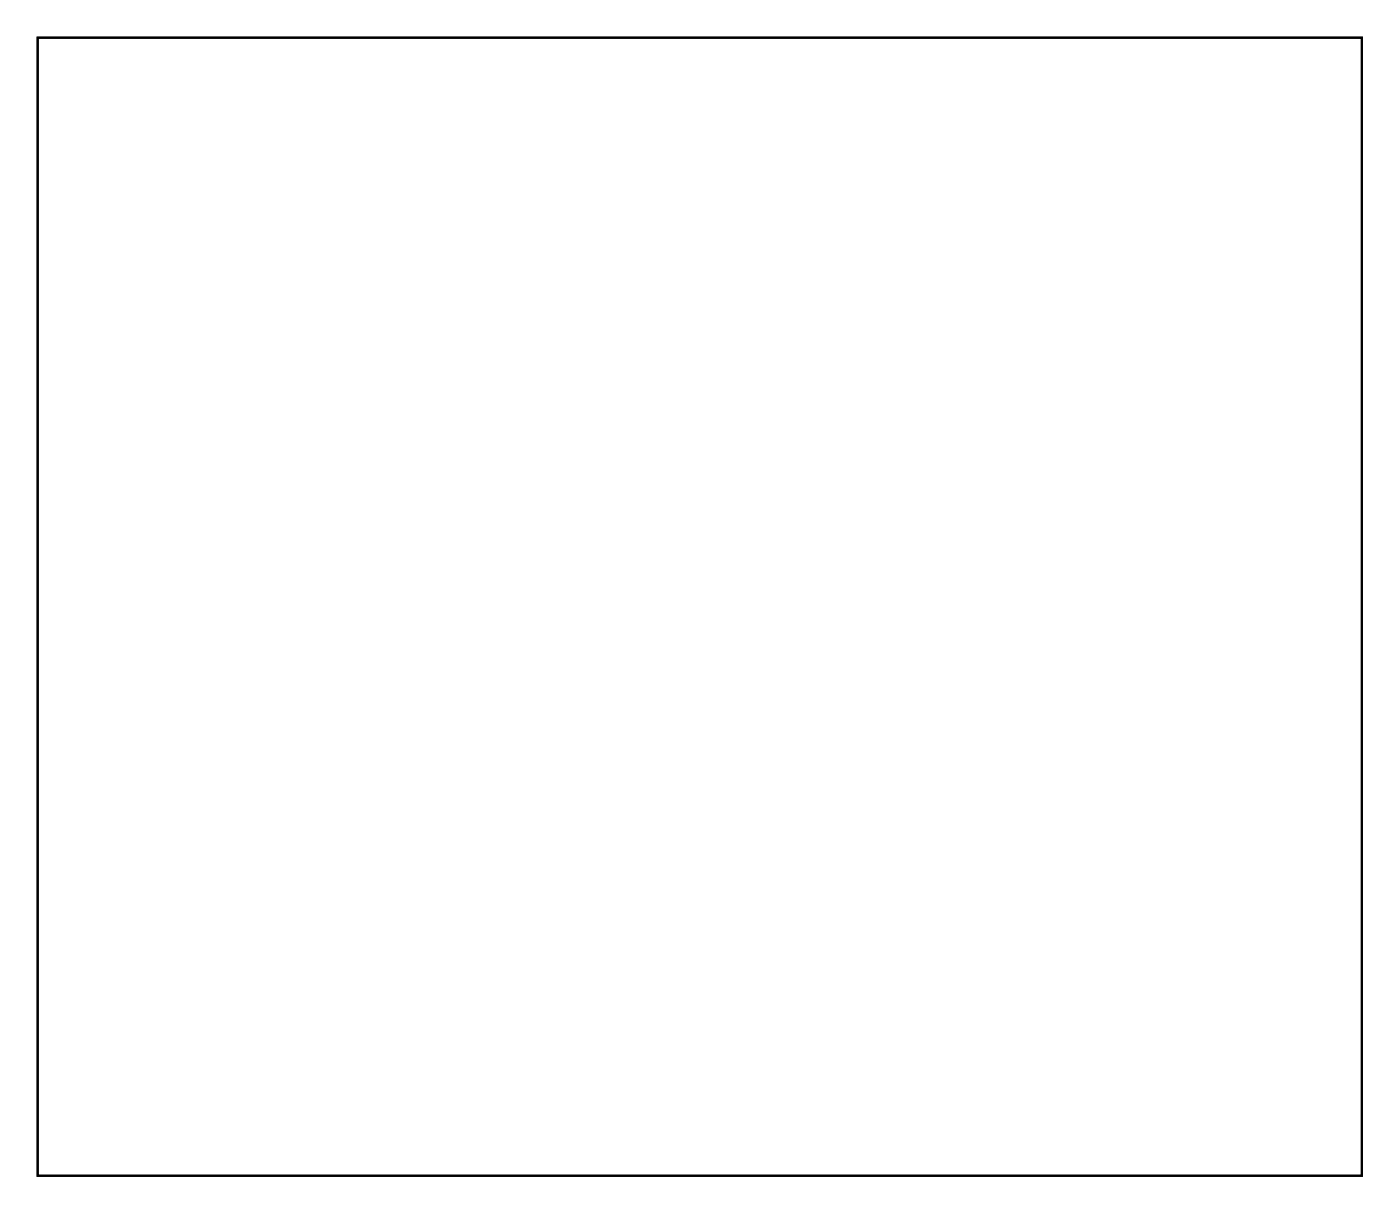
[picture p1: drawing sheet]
<svg xmlns="http://www.w3.org/2000/svg" width="135mm" height="117mm" viewBox="0 0 135 117" stroke-linecap="round" stroke-linejoin="round" font-family="sans-serif">
<path d="M3.6 3.6h127.8v109.8h-127.8z" fill="none" stroke="#000" stroke-width=".2"/>
<path d="M3.6 3.6h127.8v109.8h-127.8zM3.6 3.6v109.8h127.8v-109.8z" fill="#000"/>
<circle cx="44.2" cy="49.6" r=".67" fill="#fff"/>
<circle cx="44.2" cy="49.6" r=".67" fill="none" stroke="#fff" stroke-width=".59"/>
<circle cx="44.2" cy="47" r=".67" fill="#fff"/>
<circle cx="44.2" cy="47" r=".67" fill="none" stroke="#fff" stroke-width=".59"/>
<circle cx="44.2" cy="44.5" r=".67" fill="#fff"/>
<circle cx="44.2" cy="44.5" r=".67" fill="none" stroke="#fff" stroke-width=".59"/>
<circle cx="44.2" cy="41.9" r=".67" fill="#fff"/>
<circle cx="44.2" cy="41.9" r=".67" fill="none" stroke="#fff" stroke-width=".59"/>
<circle cx="44.2" cy="39.4" r=".67" fill="#fff"/>
<circle cx="44.2" cy="39.4" r=".67" fill="none" stroke="#fff" stroke-width=".59"/>
<circle cx="44.2" cy="36.9" r=".67" fill="#fff"/>
<circle cx="44.2" cy="36.9" r=".67" fill="none" stroke="#fff" stroke-width=".59"/>
<circle cx="44.2" cy="34.3" r=".67" fill="#fff"/>
<circle cx="44.2" cy="34.3" r=".67" fill="none" stroke="#fff" stroke-width=".59"/>
<circle cx="44.2" cy="31.8" r=".67" fill="#fff"/>
<circle cx="44.2" cy="31.8" r=".67" fill="none" stroke="#fff" stroke-width=".59"/>
<circle cx="44.2" cy="29.2" r=".67" fill="#fff"/>
<circle cx="44.2" cy="29.2" r=".67" fill="none" stroke="#fff" stroke-width=".59"/>
<circle cx="44.2" cy="26.7" r=".67" fill="#fff"/>
<circle cx="44.2" cy="26.7" r=".67" fill="none" stroke="#fff" stroke-width=".59"/>
<circle cx="44.2" cy="24.2" r=".67" fill="#fff"/>
<circle cx="44.2" cy="24.2" r=".67" fill="none" stroke="#fff" stroke-width=".59"/>
<circle cx="44.2" cy="21.6" r=".67" fill="#fff"/>
<circle cx="44.2" cy="21.6" r=".67" fill="none" stroke="#fff" stroke-width=".59"/>
<circle cx="44.2" cy="19.1" r=".67" fill="#fff"/>
<circle cx="44.2" cy="19.1" r=".67" fill="none" stroke="#fff" stroke-width=".59"/>
<circle cx="44.2" cy="16.5" r=".67" fill="#fff"/>
<circle cx="44.2" cy="16.5" r=".67" fill="none" stroke="#fff" stroke-width=".59"/>
<circle cx="44.2" cy="14" r=".67" fill="#fff"/>
<circle cx="44.2" cy="14" r=".67" fill="none" stroke="#fff" stroke-width=".59"/>
<circle cx="44.2" cy="11.5" r=".67" fill="#fff"/>
<circle cx="44.2" cy="11.5" r=".67" fill="none" stroke="#fff" stroke-width=".59"/>
<circle cx="64.5" cy="21.6" r=".67" fill="#fff"/>
<circle cx="64.5" cy="21.6" r=".67" fill="none" stroke="#fff" stroke-width=".59"/>
<circle cx="64.5" cy="24.2" r=".67" fill="#fff"/>
<circle cx="64.5" cy="24.2" r=".67" fill="none" stroke="#fff" stroke-width=".59"/>
<circle cx="64.5" cy="26.7" r=".67" fill="#fff"/>
<circle cx="64.5" cy="26.7" r=".67" fill="none" stroke="#fff" stroke-width=".59"/>
<circle cx="64.5" cy="29.2" r=".67" fill="#fff"/>
<circle cx="64.5" cy="29.2" r=".67" fill="none" stroke="#fff" stroke-width=".59"/>
<circle cx="64.5" cy="31.8" r=".67" fill="#fff"/>
<circle cx="64.5" cy="31.8" r=".67" fill="none" stroke="#fff" stroke-width=".59"/>
<circle cx="64.5" cy="34.3" r=".67" fill="#fff"/>
<circle cx="64.5" cy="34.3" r=".67" fill="none" stroke="#fff" stroke-width=".59"/>
<circle cx="64.5" cy="36.9" r=".67" fill="#fff"/>
<circle cx="64.5" cy="36.9" r=".67" fill="none" stroke="#fff" stroke-width=".59"/>
<circle cx="64.5" cy="39.4" r=".67" fill="#fff"/>
<circle cx="64.5" cy="39.4" r=".67" fill="none" stroke="#fff" stroke-width=".59"/>
<circle cx="64.5" cy="41.9" r=".67" fill="#fff"/>
<circle cx="64.5" cy="41.9" r=".67" fill="none" stroke="#fff" stroke-width=".59"/>
<circle cx="64.5" cy="44.5" r=".67" fill="#fff"/>
<circle cx="64.5" cy="44.5" r=".67" fill="none" stroke="#fff" stroke-width=".59"/>
<circle cx="64.5" cy="47" r=".67" fill="#fff"/>
<circle cx="64.5" cy="47" r=".67" fill="none" stroke="#fff" stroke-width=".59"/>
<circle cx="64.5" cy="49.6" r=".67" fill="#fff"/>
<circle cx="64.5" cy="49.6" r=".67" fill="none" stroke="#fff" stroke-width=".59"/>
<circle cx="67.2" cy="107.9" r=".69" fill="#fff"/>
<circle cx="67.2" cy="107.9" r=".69" fill="none" stroke="#fff" stroke-width=".64" stroke-linecap="butt"/>
<circle cx="64.6" cy="107.9" r=".69" fill="#fff"/>
<circle cx="64.6" cy="107.9" r=".69" fill="none" stroke="#fff" stroke-width=".64" stroke-linecap="butt"/>
<circle cx="62.1" cy="107.9" r=".69" fill="#fff"/>
<circle cx="62.1" cy="107.9" r=".69" fill="none" stroke="#fff" stroke-width=".64" stroke-linecap="butt"/>
<circle cx="59.5" cy="107.9" r=".69" fill="#fff"/>
<circle cx="59.5" cy="107.9" r=".69" fill="none" stroke="#fff" stroke-width=".64" stroke-linecap="butt"/>
<circle cx="57" cy="107.9" r=".69" fill="#fff"/>
<circle cx="57" cy="107.9" r=".69" fill="none" stroke="#fff" stroke-width=".64" stroke-linecap="butt"/>
<circle cx="48.1" cy="104.5" r=".67" fill="#fff"/>
<circle cx="48.1" cy="104.5" r=".67" fill="none" stroke="#fff" stroke-width=".59"/>
<circle cx="67.2" cy="82.5" r=".69" fill="#fff"/>
<circle cx="67.2" cy="82.5" r=".69" fill="none" stroke="#fff" stroke-width=".64" stroke-linecap="butt"/>
<circle cx="64.6" cy="82.5" r=".69" fill="#fff"/>
<circle cx="64.6" cy="82.5" r=".69" fill="none" stroke="#fff" stroke-width=".64" stroke-linecap="butt"/>
<circle cx="62.1" cy="82.5" r=".69" fill="#fff"/>
<circle cx="62.1" cy="82.5" r=".69" fill="none" stroke="#fff" stroke-width=".64" stroke-linecap="butt"/>
<circle cx="59.5" cy="82.5" r=".69" fill="#fff"/>
<circle cx="59.5" cy="82.5" r=".69" fill="none" stroke="#fff" stroke-width=".64" stroke-linecap="butt"/>
<circle cx="57" cy="82.5" r=".69" fill="#fff"/>
<circle cx="57" cy="82.5" r=".69" fill="none" stroke="#fff" stroke-width=".64" stroke-linecap="butt"/>
<circle cx="54.5" cy="82.5" r=".69" fill="#fff"/>
<circle cx="54.5" cy="82.5" r=".69" fill="none" stroke="#fff" stroke-width=".64" stroke-linecap="butt"/>
<circle cx="51.9" cy="82.5" r=".69" fill="#fff"/>
<circle cx="51.9" cy="82.5" r=".69" fill="none" stroke="#fff" stroke-width=".64" stroke-linecap="butt"/>
<circle cx="49.4" cy="82.5" r=".69" fill="#fff"/>
<circle cx="49.4" cy="82.5" r=".69" fill="none" stroke="#fff" stroke-width=".64" stroke-linecap="butt"/>
<circle cx="46.8" cy="82.5" r=".69" fill="#fff"/>
<circle cx="46.8" cy="82.5" r=".69" fill="none" stroke="#fff" stroke-width=".64" stroke-linecap="butt"/>
<circle cx="105.1" cy="16.2" r=".73" fill="#fff"/>
<circle cx="105.1" cy="16.2" r=".73" fill="none" stroke="#fff" stroke-width=".72" stroke-linecap="butt"/>
<path d="M104.4 15.5h1.5v1.4h-1.5z" fill="#fff"/>
<path d="M104.4 15.5h1.5v1.4h-1.5z" fill="none" stroke="#fff" stroke-width=".72" stroke-linecap="butt"/>
<circle cx="102.6" cy="16.2" r=".73" fill="#fff"/>
<circle cx="102.6" cy="16.2" r=".73" fill="none" stroke="#fff" stroke-width=".72" stroke-linecap="butt"/>
<circle cx="100.1" cy="16.2" r=".73" fill="#fff"/>
<circle cx="100.1" cy="16.2" r=".73" fill="none" stroke="#fff" stroke-width=".72" stroke-linecap="butt"/>
<circle cx="97.5" cy="16.2" r=".73" fill="#fff"/>
<circle cx="97.5" cy="16.2" r=".73" fill="none" stroke="#fff" stroke-width=".72" stroke-linecap="butt"/>
<circle cx="95" cy="16.2" r=".73" fill="#fff"/>
<circle cx="95" cy="16.2" r=".73" fill="none" stroke="#fff" stroke-width=".72" stroke-linecap="butt"/>
<circle cx="92.4" cy="16.2" r=".73" fill="#fff"/>
<circle cx="92.4" cy="16.2" r=".73" fill="none" stroke="#fff" stroke-width=".72" stroke-linecap="butt"/>
<circle cx="89.9" cy="16.2" r=".73" fill="#fff"/>
<circle cx="89.9" cy="16.2" r=".73" fill="none" stroke="#fff" stroke-width=".72" stroke-linecap="butt"/>
<circle cx="105.1" cy="11.1" r=".73" fill="#fff"/>
<circle cx="105.1" cy="11.1" r=".73" fill="none" stroke="#fff" stroke-width=".72" stroke-linecap="butt"/>
<path d="M104.4 10.4h1.5v1.4h-1.5z" fill="#fff"/>
<path d="M104.4 10.4h1.5v1.4h-1.5z" fill="none" stroke="#fff" stroke-width=".72" stroke-linecap="butt"/>
<circle cx="102.6" cy="11.1" r=".73" fill="#fff"/>
<circle cx="102.6" cy="11.1" r=".73" fill="none" stroke="#fff" stroke-width=".72" stroke-linecap="butt"/>
<circle cx="100.1" cy="11.1" r=".73" fill="#fff"/>
<circle cx="100.1" cy="11.1" r=".73" fill="none" stroke="#fff" stroke-width=".72" stroke-linecap="butt"/>
<circle cx="97.5" cy="11.1" r=".73" fill="#fff"/>
<circle cx="97.5" cy="11.1" r=".73" fill="none" stroke="#fff" stroke-width=".72" stroke-linecap="butt"/>
<circle cx="95" cy="11.1" r=".73" fill="#fff"/>
<circle cx="95" cy="11.1" r=".73" fill="none" stroke="#fff" stroke-width=".72" stroke-linecap="butt"/>
<circle cx="92.4" cy="11.1" r=".73" fill="#fff"/>
<circle cx="92.4" cy="11.1" r=".73" fill="none" stroke="#fff" stroke-width=".72" stroke-linecap="butt"/>
<circle cx="89.9" cy="11.1" r=".73" fill="#fff"/>
<circle cx="89.9" cy="11.1" r=".73" fill="none" stroke="#fff" stroke-width=".72" stroke-linecap="butt"/>
<circle cx="105.1" cy="21.3" r=".73" fill="#fff"/>
<circle cx="105.1" cy="21.3" r=".73" fill="none" stroke="#fff" stroke-width=".72" stroke-linecap="butt"/>
<path d="M104.4 20.5h1.5v1.5h-1.5z" fill="#fff"/>
<path d="M104.4 20.5h1.5v1.5h-1.5z" fill="none" stroke="#fff" stroke-width=".72" stroke-linecap="butt"/>
<circle cx="102.6" cy="21.3" r=".73" fill="#fff"/>
<circle cx="102.6" cy="21.3" r=".73" fill="none" stroke="#fff" stroke-width=".72" stroke-linecap="butt"/>
<circle cx="100.1" cy="21.3" r=".73" fill="#fff"/>
<circle cx="100.1" cy="21.3" r=".73" fill="none" stroke="#fff" stroke-width=".72" stroke-linecap="butt"/>
<circle cx="97.5" cy="21.3" r=".73" fill="#fff"/>
<circle cx="97.5" cy="21.3" r=".73" fill="none" stroke="#fff" stroke-width=".72" stroke-linecap="butt"/>
<circle cx="95" cy="21.3" r=".73" fill="#fff"/>
<circle cx="95" cy="21.3" r=".73" fill="none" stroke="#fff" stroke-width=".72" stroke-linecap="butt"/>
<circle cx="92.4" cy="21.3" r=".73" fill="#fff"/>
<circle cx="92.4" cy="21.3" r=".73" fill="none" stroke="#fff" stroke-width=".72" stroke-linecap="butt"/>
<circle cx="89.9" cy="21.3" r=".73" fill="#fff"/>
<circle cx="89.9" cy="21.3" r=".73" fill="none" stroke="#fff" stroke-width=".72" stroke-linecap="butt"/>
<circle cx="110.2" cy="64.4" r=".73" fill="#fff"/>
<circle cx="110.2" cy="64.4" r=".73" fill="none" stroke="#fff" stroke-width=".72" stroke-linecap="butt"/>
<circle cx="112.8" cy="64.4" r=".73" fill="#fff"/>
<circle cx="112.8" cy="64.4" r=".73" fill="none" stroke="#fff" stroke-width=".72" stroke-linecap="butt"/>
<circle cx="115.3" cy="64.4" r=".73" fill="#fff"/>
<circle cx="115.3" cy="64.4" r=".73" fill="none" stroke="#fff" stroke-width=".72" stroke-linecap="butt"/>
<circle cx="117.8" cy="64.4" r=".73" fill="#fff"/>
<circle cx="117.8" cy="64.4" r=".73" fill="none" stroke="#fff" stroke-width=".72" stroke-linecap="butt"/>
<circle cx="120.4" cy="64.4" r=".73" fill="#fff"/>
<circle cx="120.4" cy="64.4" r=".73" fill="none" stroke="#fff" stroke-width=".72" stroke-linecap="butt"/>
<circle cx="122.9" cy="64.4" r=".73" fill="#fff"/>
<circle cx="122.9" cy="64.4" r=".73" fill="none" stroke="#fff" stroke-width=".72" stroke-linecap="butt"/>
<circle cx="112.8" cy="46.7" r=".73" fill="#fff"/>
<circle cx="112.8" cy="46.7" r=".73" fill="none" stroke="#fff" stroke-width=".72" stroke-linecap="butt"/>
<circle cx="115.3" cy="46.7" r=".73" fill="#fff"/>
<circle cx="115.3" cy="46.7" r=".73" fill="none" stroke="#fff" stroke-width=".72" stroke-linecap="butt"/>
<circle cx="117.8" cy="46.7" r=".73" fill="#fff"/>
<circle cx="117.8" cy="46.7" r=".73" fill="none" stroke="#fff" stroke-width=".72" stroke-linecap="butt"/>
<circle cx="120.4" cy="46.7" r=".73" fill="#fff"/>
<circle cx="120.4" cy="46.7" r=".73" fill="none" stroke="#fff" stroke-width=".72" stroke-linecap="butt"/>
<circle cx="112.3" cy="104.5" r=".69" fill="#fff"/>
<circle cx="112.3" cy="104.5" r=".69" fill="none" stroke="#fff" stroke-width=".64" stroke-linecap="butt"/>
<circle cx="78" cy="85.4" r="1.58" fill="#fff"/>
<circle cx="78" cy="85.4" r="1.58" fill="none" stroke="#fff" stroke-width=".91" stroke-linecap="butt"/>
<circle cx="109.8" cy="84.2" r=".69" fill="#fff"/>
<circle cx="109.8" cy="84.2" r=".69" fill="none" stroke="#fff" stroke-width=".64" stroke-linecap="butt"/>
<circle cx="122.5" cy="94.3" r=".8" fill="#fff"/>
<circle cx="122.5" cy="94.3" r=".8" fill="none" stroke="#fff" stroke-width=".85" stroke-linecap="butt"/>
<circle cx="119.9" cy="84.2" r=".69" fill="#fff"/>
<circle cx="119.9" cy="84.2" r=".69" fill="none" stroke="#fff" stroke-width=".64" stroke-linecap="butt"/>
<circle cx="99.6" cy="84.2" r=".69" fill="#fff"/>
<circle cx="99.6" cy="84.2" r=".69" fill="none" stroke="#fff" stroke-width=".64" stroke-linecap="butt"/>
<circle cx="119.9" cy="101.9" r=".67" fill="#fff"/>
<circle cx="119.9" cy="101.9" r=".67" fill="none" stroke="#fff" stroke-width=".59"/>
<circle cx="117.4" cy="101.9" r=".67" fill="#fff"/>
<circle cx="117.4" cy="101.9" r=".67" fill="none" stroke="#fff" stroke-width=".59"/>
<circle cx="114.9" cy="101.9" r=".67" fill="#fff"/>
<circle cx="114.9" cy="101.9" r=".67" fill="none" stroke="#fff" stroke-width=".59"/>
<circle cx="112.3" cy="101.9" r=".67" fill="#fff"/>
<circle cx="112.3" cy="101.9" r=".67" fill="none" stroke="#fff" stroke-width=".59"/>
<circle cx="107.2" cy="104.5" r=".69" fill="#fff"/>
<circle cx="107.2" cy="104.5" r=".69" fill="none" stroke="#fff" stroke-width=".64" stroke-linecap="butt"/>
<circle cx="109.8" cy="101.9" r=".67" fill="#fff"/>
<circle cx="109.8" cy="101.9" r=".67" fill="none" stroke="#fff" stroke-width=".59"/>
<circle cx="117.4" cy="104.5" r=".69" fill="#fff"/>
<circle cx="117.4" cy="104.5" r=".69" fill="none" stroke="#fff" stroke-width=".64" stroke-linecap="butt"/>
<circle cx="107.2" cy="101.9" r=".67" fill="#fff"/>
<circle cx="107.2" cy="101.9" r=".67" fill="none" stroke="#fff" stroke-width=".59"/>
<circle cx="114.9" cy="84.2" r=".69" fill="#fff"/>
<circle cx="114.9" cy="84.2" r=".69" fill="none" stroke="#fff" stroke-width=".64" stroke-linecap="butt"/>
<circle cx="104.7" cy="101.9" r=".67" fill="#fff"/>
<circle cx="104.7" cy="101.9" r=".67" fill="none" stroke="#fff" stroke-width=".59"/>
<circle cx="104.7" cy="84.2" r=".69" fill="#fff"/>
<circle cx="104.7" cy="84.2" r=".69" fill="none" stroke="#fff" stroke-width=".64" stroke-linecap="butt"/>
<circle cx="102.2" cy="101.9" r=".67" fill="#fff"/>
<circle cx="102.2" cy="101.9" r=".67" fill="none" stroke="#fff" stroke-width=".59"/>
<circle cx="94.5" cy="84.2" r=".69" fill="#fff"/>
<circle cx="94.5" cy="84.2" r=".69" fill="none" stroke="#fff" stroke-width=".64" stroke-linecap="butt"/>
<circle cx="99.6" cy="101.9" r=".67" fill="#fff"/>
<circle cx="99.6" cy="101.9" r=".67" fill="none" stroke="#fff" stroke-width=".59"/>
<circle cx="97.1" cy="101.9" r=".67" fill="#fff"/>
<circle cx="97.1" cy="101.9" r=".67" fill="none" stroke="#fff" stroke-width=".59"/>
<circle cx="94.5" cy="101.9" r=".67" fill="#fff"/>
<circle cx="94.5" cy="101.9" r=".67" fill="none" stroke="#fff" stroke-width=".59"/>
<circle cx="92" cy="101.9" r=".67" fill="#fff"/>
<circle cx="92" cy="101.9" r=".67" fill="none" stroke="#fff" stroke-width=".59"/>
<circle cx="89.5" cy="101.9" r=".67" fill="#fff"/>
<circle cx="89.5" cy="101.9" r=".67" fill="none" stroke="#fff" stroke-width=".59"/>
<circle cx="86.9" cy="101.9" r=".67" fill="#fff"/>
<circle cx="86.9" cy="101.9" r=".67" fill="none" stroke="#fff" stroke-width=".59"/>
<circle cx="84.4" cy="101.9" r=".67" fill="#fff"/>
<circle cx="84.4" cy="101.9" r=".67" fill="none" stroke="#fff" stroke-width=".59"/>
<circle cx="104.7" cy="104.5" r=".69" fill="#fff"/>
<circle cx="104.7" cy="104.5" r=".69" fill="none" stroke="#fff" stroke-width=".64" stroke-linecap="butt"/>
<circle cx="81.8" cy="101.9" r=".67" fill="#fff"/>
<circle cx="81.8" cy="101.9" r=".67" fill="none" stroke="#fff" stroke-width=".59"/>
<circle cx="109.8" cy="104.5" r=".69" fill="#fff"/>
<circle cx="109.8" cy="104.5" r=".69" fill="none" stroke="#fff" stroke-width=".64" stroke-linecap="butt"/>
<circle cx="92" cy="95.6" r=".67" fill="#fff"/>
<circle cx="92" cy="95.6" r=".67" fill="none" stroke="#fff" stroke-width=".59"/>
<circle cx="114.9" cy="104.5" r=".69" fill="#fff"/>
<circle cx="114.9" cy="104.5" r=".69" fill="none" stroke="#fff" stroke-width=".64" stroke-linecap="butt"/>
<circle cx="92" cy="86.7" r=".67" fill="#fff"/>
<circle cx="92" cy="86.7" r=".67" fill="none" stroke="#fff" stroke-width=".59"/>
<circle cx="119.9" cy="104.5" r=".69" fill="#fff"/>
<circle cx="119.9" cy="104.5" r=".69" fill="none" stroke="#fff" stroke-width=".64" stroke-linecap="butt"/>
<circle cx="94.5" cy="86.7" r=".67" fill="#fff"/>
<circle cx="94.5" cy="86.7" r=".67" fill="none" stroke="#fff" stroke-width=".59"/>
<circle cx="117.4" cy="84.2" r=".69" fill="#fff"/>
<circle cx="117.4" cy="84.2" r=".69" fill="none" stroke="#fff" stroke-width=".64" stroke-linecap="butt"/>
<circle cx="97.1" cy="86.7" r=".67" fill="#fff"/>
<circle cx="97.1" cy="86.7" r=".67" fill="none" stroke="#fff" stroke-width=".59"/>
<circle cx="112.3" cy="84.2" r=".69" fill="#fff"/>
<circle cx="112.3" cy="84.2" r=".69" fill="none" stroke="#fff" stroke-width=".64" stroke-linecap="butt"/>
<circle cx="99.6" cy="86.7" r=".67" fill="#fff"/>
<circle cx="99.6" cy="86.7" r=".67" fill="none" stroke="#fff" stroke-width=".59"/>
<circle cx="107.2" cy="84.2" r=".69" fill="#fff"/>
<circle cx="107.2" cy="84.2" r=".69" fill="none" stroke="#fff" stroke-width=".64" stroke-linecap="butt"/>
<circle cx="102.2" cy="86.7" r=".67" fill="#fff"/>
<circle cx="102.2" cy="86.7" r=".67" fill="none" stroke="#fff" stroke-width=".59"/>
<circle cx="102.2" cy="84.2" r=".69" fill="#fff"/>
<circle cx="102.2" cy="84.2" r=".69" fill="none" stroke="#fff" stroke-width=".64" stroke-linecap="butt"/>
<circle cx="104.7" cy="86.7" r=".67" fill="#fff"/>
<circle cx="104.7" cy="86.7" r=".67" fill="none" stroke="#fff" stroke-width=".59"/>
<circle cx="97.1" cy="84.2" r=".69" fill="#fff"/>
<circle cx="97.1" cy="84.2" r=".69" fill="none" stroke="#fff" stroke-width=".64" stroke-linecap="butt"/>
<circle cx="107.2" cy="86.7" r=".67" fill="#fff"/>
<circle cx="107.2" cy="86.7" r=".67" fill="none" stroke="#fff" stroke-width=".59"/>
<circle cx="92" cy="84.2" r=".69" fill="#fff"/>
<circle cx="92" cy="84.2" r=".69" fill="none" stroke="#fff" stroke-width=".64" stroke-linecap="butt"/>
<circle cx="109.8" cy="86.7" r=".67" fill="#fff"/>
<circle cx="109.8" cy="86.7" r=".67" fill="none" stroke="#fff" stroke-width=".59"/>
<circle cx="78" cy="103.2" r="1.58" fill="#fff"/>
<circle cx="78" cy="103.2" r="1.58" fill="none" stroke="#fff" stroke-width=".91" stroke-linecap="butt"/>
<circle cx="112.3" cy="86.7" r=".67" fill="#fff"/>
<circle cx="112.3" cy="86.7" r=".67" fill="none" stroke="#fff" stroke-width=".59"/>
<circle cx="114.9" cy="86.7" r=".67" fill="#fff"/>
<circle cx="114.9" cy="86.7" r=".67" fill="none" stroke="#fff" stroke-width=".59"/>
<circle cx="117.4" cy="86.7" r=".67" fill="#fff"/>
<circle cx="117.4" cy="86.7" r=".67" fill="none" stroke="#fff" stroke-width=".59"/>
<circle cx="119.9" cy="86.7" r=".67" fill="#fff"/>
<circle cx="119.9" cy="86.7" r=".67" fill="none" stroke="#fff" stroke-width=".59"/>
<circle cx="81.8" cy="104.5" r=".69" fill="#fff"/>
<circle cx="81.8" cy="104.5" r=".69" fill="none" stroke="#fff" stroke-width=".64" stroke-linecap="butt"/>
<circle cx="84.4" cy="104.5" r=".69" fill="#fff"/>
<circle cx="84.4" cy="104.5" r=".69" fill="none" stroke="#fff" stroke-width=".64" stroke-linecap="butt"/>
<circle cx="86.9" cy="104.5" r=".69" fill="#fff"/>
<circle cx="86.9" cy="104.5" r=".69" fill="none" stroke="#fff" stroke-width=".64" stroke-linecap="butt"/>
<circle cx="89.5" cy="104.5" r=".69" fill="#fff"/>
<circle cx="89.5" cy="104.5" r=".69" fill="none" stroke="#fff" stroke-width=".64" stroke-linecap="butt"/>
<circle cx="92" cy="104.5" r=".69" fill="#fff"/>
<circle cx="92" cy="104.5" r=".69" fill="none" stroke="#fff" stroke-width=".64" stroke-linecap="butt"/>
<circle cx="94.5" cy="104.5" r=".69" fill="#fff"/>
<circle cx="94.5" cy="104.5" r=".69" fill="none" stroke="#fff" stroke-width=".64" stroke-linecap="butt"/>
<circle cx="97.1" cy="104.5" r=".69" fill="#fff"/>
<circle cx="97.1" cy="104.5" r=".69" fill="none" stroke="#fff" stroke-width=".64" stroke-linecap="butt"/>
<circle cx="122.5" cy="90.8" r=".8" fill="#fff"/>
<circle cx="122.5" cy="90.8" r=".8" fill="none" stroke="#fff" stroke-width=".85" stroke-linecap="butt"/>
<circle cx="99.6" cy="104.5" r=".69" fill="#fff"/>
<circle cx="99.6" cy="104.5" r=".69" fill="none" stroke="#fff" stroke-width=".64" stroke-linecap="butt"/>
<circle cx="122.5" cy="97.8" r=".8" fill="#fff"/>
<circle cx="122.5" cy="97.8" r=".8" fill="none" stroke="#fff" stroke-width=".85" stroke-linecap="butt"/>
<circle cx="102.2" cy="104.5" r=".69" fill="#fff"/>
<circle cx="102.2" cy="104.5" r=".69" fill="none" stroke="#fff" stroke-width=".64" stroke-linecap="butt"/>
<circle cx="109.4" cy="74.8" r="1.5" fill="#fff"/>
<circle cx="109.4" cy="74.8" r="1.5" fill="none" stroke="#fff" stroke-width=".76" stroke-linecap="butt"/>
<circle cx="119.5" cy="70.9" r=".67" fill="#fff"/>
<circle cx="119.5" cy="70.9" r=".67" fill="none" stroke="#fff" stroke-width=".59"/>
<circle cx="119.5" cy="73.5" r=".67" fill="#fff"/>
<circle cx="119.5" cy="73.5" r=".67" fill="none" stroke="#fff" stroke-width=".59"/>
<circle cx="119.5" cy="76" r=".67" fill="#fff"/>
<circle cx="119.5" cy="76" r=".67" fill="none" stroke="#fff" stroke-width=".59"/>
<circle cx="119.5" cy="78.6" r=".67" fill="#fff"/>
<circle cx="119.5" cy="78.6" r=".67" fill="none" stroke="#fff" stroke-width=".59"/>
<circle cx="92.4" cy="28.9" r=".74" fill="#fff"/>
<circle cx="92.4" cy="28.9" r=".74" fill="none" stroke="#fff" stroke-width=".76" stroke-linecap="butt"/>
<circle cx="95" cy="28.9" r=".74" fill="#fff"/>
<circle cx="95" cy="28.9" r=".74" fill="none" stroke="#fff" stroke-width=".76" stroke-linecap="butt"/>
<circle cx="97.5" cy="28.9" r=".74" fill="#fff"/>
<circle cx="97.5" cy="28.9" r=".74" fill="none" stroke="#fff" stroke-width=".76" stroke-linecap="butt"/>
<circle cx="100.1" cy="28.9" r=".74" fill="#fff"/>
<circle cx="100.1" cy="28.9" r=".74" fill="none" stroke="#fff" stroke-width=".76" stroke-linecap="butt"/>
<circle cx="102.6" cy="28.9" r=".74" fill="#fff"/>
<circle cx="102.6" cy="28.9" r=".74" fill="none" stroke="#fff" stroke-width=".76" stroke-linecap="butt"/>
<path d="M124.7 18h1.5v1.5h-1.5z" fill="#fff"/>
<path d="M124.7 18h1.5v1.5h-1.5z" fill="none" stroke="#fff" stroke-width=".76" stroke-linecap="butt"/>
<circle cx="125.5" cy="18.7" r=".76" fill="#fff"/>
<circle cx="125.5" cy="18.7" r=".76" fill="none" stroke="#fff" stroke-width=".76" stroke-linecap="butt"/>
<circle cx="125.5" cy="23.8" r=".76" fill="#fff"/>
<circle cx="125.5" cy="23.8" r=".76" fill="none" stroke="#fff" stroke-width=".76" stroke-linecap="butt"/>
<circle cx="8.6" cy="84.8" r=".64" fill="#fff"/>
<circle cx="8.6" cy="84.8" r=".64" fill="none" stroke="#fff" stroke-width=".34"/>
<circle cx="11.2" cy="84.8" r=".64" fill="#fff"/>
<circle cx="11.2" cy="84.8" r=".64" fill="none" stroke="#fff" stroke-width=".34"/>
<circle cx="13.7" cy="84.8" r=".64" fill="#fff"/>
<circle cx="13.7" cy="84.8" r=".64" fill="none" stroke="#fff" stroke-width=".34"/>
<circle cx="16.2" cy="84.8" r=".64" fill="#fff"/>
<circle cx="16.2" cy="84.8" r=".64" fill="none" stroke="#fff" stroke-width=".34"/>
<circle cx="18.8" cy="84.8" r=".64" fill="#fff"/>
<circle cx="18.8" cy="84.8" r=".64" fill="none" stroke="#fff" stroke-width=".34"/>
<circle cx="21.3" cy="84.8" r=".64" fill="#fff"/>
<circle cx="21.3" cy="84.8" r=".64" fill="none" stroke="#fff" stroke-width=".34"/>
<circle cx="23.9" cy="84.8" r=".64" fill="#fff"/>
<circle cx="23.9" cy="84.8" r=".64" fill="none" stroke="#fff" stroke-width=".34"/>
<circle cx="26.4" cy="84.8" r=".64" fill="#fff"/>
<circle cx="26.4" cy="84.8" r=".64" fill="none" stroke="#fff" stroke-width=".34"/>
<circle cx="28.9" cy="84.8" r=".64" fill="#fff"/>
<circle cx="28.9" cy="84.8" r=".64" fill="none" stroke="#fff" stroke-width=".34"/>
<circle cx="31.5" cy="84.8" r=".64" fill="#fff"/>
<circle cx="31.5" cy="84.8" r=".64" fill="none" stroke="#fff" stroke-width=".34"/>
<circle cx="8.6" cy="61.9" r=".64" fill="#fff"/>
<circle cx="8.6" cy="61.9" r=".64" fill="none" stroke="#fff" stroke-width=".34"/>
<circle cx="11.2" cy="61.9" r=".64" fill="#fff"/>
<circle cx="11.2" cy="61.9" r=".64" fill="none" stroke="#fff" stroke-width=".34"/>
<circle cx="13.7" cy="61.9" r=".64" fill="#fff"/>
<circle cx="13.7" cy="61.9" r=".64" fill="none" stroke="#fff" stroke-width=".34"/>
<circle cx="16.2" cy="61.9" r=".64" fill="#fff"/>
<circle cx="16.2" cy="61.9" r=".64" fill="none" stroke="#fff" stroke-width=".34"/>
<circle cx="18.8" cy="61.9" r=".64" fill="#fff"/>
<circle cx="18.8" cy="61.9" r=".64" fill="none" stroke="#fff" stroke-width=".34"/>
<circle cx="21.3" cy="61.9" r=".64" fill="#fff"/>
<circle cx="21.3" cy="61.9" r=".64" fill="none" stroke="#fff" stroke-width=".34"/>
<circle cx="23.9" cy="61.9" r=".64" fill="#fff"/>
<circle cx="23.9" cy="61.9" r=".64" fill="none" stroke="#fff" stroke-width=".34"/>
<circle cx="26.4" cy="61.9" r=".64" fill="#fff"/>
<circle cx="26.4" cy="61.9" r=".64" fill="none" stroke="#fff" stroke-width=".34"/>
<circle cx="28.9" cy="61.9" r=".64" fill="#fff"/>
<circle cx="28.9" cy="61.9" r=".64" fill="none" stroke="#fff" stroke-width=".34"/>
<circle cx="31.5" cy="61.9" r=".64" fill="#fff"/>
<circle cx="31.5" cy="61.9" r=".64" fill="none" stroke="#fff" stroke-width=".34"/>
<circle cx="94.5" cy="80.5" r=".74" fill="#fff"/>
<circle cx="94.5" cy="80.5" r=".74" fill="none" stroke="#fff" stroke-width=".76" stroke-linecap="butt"/>
<circle cx="92.4" cy="34" r=".74" fill="#fff"/>
<circle cx="92.4" cy="34" r=".74" fill="none" stroke="#fff" stroke-width=".76" stroke-linecap="butt"/>
<circle cx="95" cy="34" r=".74" fill="#fff"/>
<circle cx="95" cy="34" r=".74" fill="none" stroke="#fff" stroke-width=".76" stroke-linecap="butt"/>
<circle cx="97.5" cy="34" r=".74" fill="#fff"/>
<circle cx="97.5" cy="34" r=".74" fill="none" stroke="#fff" stroke-width=".76" stroke-linecap="butt"/>
<circle cx="100.1" cy="34" r=".74" fill="#fff"/>
<circle cx="100.1" cy="34" r=".74" fill="none" stroke="#fff" stroke-width=".76" stroke-linecap="butt"/>
<circle cx="102.6" cy="34" r=".74" fill="#fff"/>
<circle cx="102.6" cy="34" r=".74" fill="none" stroke="#fff" stroke-width=".76" stroke-linecap="butt"/>
<circle cx="18.4" cy="13.6" r=".8" fill="#fff"/>
<circle cx="18.4" cy="13.6" r=".8" fill="none" stroke="#fff" stroke-width=".85" stroke-linecap="butt"/>
<circle cx="13.5" cy="12.5" r="1.5" fill="#fff"/>
<circle cx="13.5" cy="12.5" r="1.5" fill="none" stroke="#fff" stroke-width=".76" stroke-linecap="butt"/>
<circle cx="25.4" cy="13.6" r=".8" fill="#fff"/>
<circle cx="25.4" cy="13.6" r=".8" fill="none" stroke="#fff" stroke-width=".85" stroke-linecap="butt"/>
<circle cx="14.8" cy="35.2" r=".69" fill="#fff"/>
<circle cx="14.8" cy="35.2" r=".69" fill="none" stroke="#fff" stroke-width=".64" stroke-linecap="butt"/>
<circle cx="17.3" cy="35.2" r=".69" fill="#fff"/>
<circle cx="17.3" cy="35.2" r=".69" fill="none" stroke="#fff" stroke-width=".64" stroke-linecap="butt"/>
<circle cx="33.8" cy="12.5" r="1.5" fill="#fff"/>
<circle cx="33.8" cy="12.5" r="1.5" fill="none" stroke="#fff" stroke-width=".76" stroke-linecap="butt"/>
<circle cx="19.9" cy="35.2" r=".69" fill="#fff"/>
<circle cx="19.9" cy="35.2" r=".69" fill="none" stroke="#fff" stroke-width=".64" stroke-linecap="butt"/>
<circle cx="22.4" cy="35.2" r=".69" fill="#fff"/>
<circle cx="22.4" cy="35.2" r=".69" fill="none" stroke="#fff" stroke-width=".64" stroke-linecap="butt"/>
<circle cx="24.9" cy="35.2" r=".69" fill="#fff"/>
<circle cx="24.9" cy="35.2" r=".69" fill="none" stroke="#fff" stroke-width=".64" stroke-linecap="butt"/>
<circle cx="27.5" cy="35.2" r=".69" fill="#fff"/>
<circle cx="27.5" cy="35.2" r=".69" fill="none" stroke="#fff" stroke-width=".64" stroke-linecap="butt"/>
<circle cx="30" cy="35.2" r=".69" fill="#fff"/>
<circle cx="30" cy="35.2" r=".69" fill="none" stroke="#fff" stroke-width=".64" stroke-linecap="butt"/>
<circle cx="32.6" cy="35.2" r=".69" fill="#fff"/>
<circle cx="32.6" cy="35.2" r=".69" fill="none" stroke="#fff" stroke-width=".64" stroke-linecap="butt"/>
<circle cx="28.9" cy="13.6" r=".8" fill="#fff"/>
<circle cx="28.9" cy="13.6" r=".8" fill="none" stroke="#fff" stroke-width=".85" stroke-linecap="butt"/>
<circle cx="21.9" cy="13.6" r=".8" fill="#fff"/>
<circle cx="21.9" cy="13.6" r=".8" fill="none" stroke="#fff" stroke-width=".85" stroke-linecap="butt"/>
<circle cx="26.4" cy="46.7" r=".7" fill="#fff"/>
<circle cx="26.4" cy="46.7" r=".7" fill="none" stroke="#fff" stroke-width=".76" stroke-linecap="butt"/>
<circle cx="26.4" cy="56.8" r=".7" fill="#fff"/>
<circle cx="26.4" cy="56.8" r=".7" fill="none" stroke="#fff" stroke-width=".76" stroke-linecap="butt"/>
<circle cx="31.5" cy="46.7" r=".7" fill="#fff"/>
<circle cx="31.5" cy="46.7" r=".7" fill="none" stroke="#fff" stroke-width=".76" stroke-linecap="butt"/>
<circle cx="31.5" cy="56.8" r=".7" fill="#fff"/>
<circle cx="31.5" cy="56.8" r=".7" fill="none" stroke="#fff" stroke-width=".76" stroke-linecap="butt"/>
<circle cx="31.5" cy="89.8" r=".35" fill="#fff"/>
<circle cx="31.5" cy="89.8" r=".35" fill="none" stroke="#fff" stroke-width=".55"/>
<circle cx="72.1" cy="105.1" r=".35" fill="#fff"/>
<circle cx="72.1" cy="105.1" r=".35" fill="none" stroke="#fff" stroke-width=".55"/>
<circle cx="79.7" cy="107.6" r=".35" fill="#fff"/>
<circle cx="79.7" cy="107.6" r=".35" fill="none" stroke="#fff" stroke-width=".55"/>
<circle cx="16.2" cy="46.7" r=".35" fill="#fff"/>
<circle cx="16.2" cy="46.7" r=".35" fill="none" stroke="#fff" stroke-width=".55"/>
<circle cx="21.3" cy="44.1" r=".35" fill="#fff"/>
<circle cx="21.3" cy="44.1" r=".35" fill="none" stroke="#fff" stroke-width=".55"/>
<circle cx="26.4" cy="49.2" r=".35" fill="#fff"/>
<circle cx="26.4" cy="49.2" r=".35" fill="none" stroke="#fff" stroke-width=".55"/>
<circle cx="21.3" cy="54.3" r=".35" fill="#fff"/>
<circle cx="21.3" cy="54.3" r=".35" fill="none" stroke="#fff" stroke-width=".55"/>
<circle cx="110.2" cy="46.7" r=".35" fill="#fff"/>
<circle cx="110.2" cy="46.7" r=".35" fill="none" stroke="#fff" stroke-width=".55"/>
<circle cx="56.9" cy="46.7" r=".35" fill="#fff"/>
<circle cx="56.9" cy="46.7" r=".35" fill="none" stroke="#fff" stroke-width=".55"/>
<circle cx="59.4" cy="44.1" r=".35" fill="#fff"/>
<circle cx="59.4" cy="44.1" r=".35" fill="none" stroke="#fff" stroke-width=".55"/>
<circle cx="72.1" cy="51.7" r=".35" fill="#fff"/>
<circle cx="72.1" cy="51.7" r=".35" fill="none" stroke="#fff" stroke-width=".55"/>
<circle cx="72.1" cy="46.7" r=".35" fill="#fff"/>
<circle cx="72.1" cy="46.7" r=".35" fill="none" stroke="#fff" stroke-width=".55"/>
<circle cx="69.6" cy="44.1" r=".35" fill="#fff"/>
<circle cx="69.6" cy="44.1" r=".35" fill="none" stroke="#fff" stroke-width=".55"/>
<circle cx="69.6" cy="51.7" r=".35" fill="#fff"/>
<circle cx="69.6" cy="51.7" r=".35" fill="none" stroke="#fff" stroke-width=".55"/>
<circle cx="74.7" cy="44.1" r=".35" fill="#fff"/>
<circle cx="74.7" cy="44.1" r=".35" fill="none" stroke="#fff" stroke-width=".55"/>
<circle cx="74.7" cy="51.7" r=".35" fill="#fff"/>
<circle cx="74.7" cy="51.7" r=".35" fill="none" stroke="#fff" stroke-width=".55"/>
<circle cx="79.7" cy="46.7" r=".35" fill="#fff"/>
<circle cx="79.7" cy="46.7" r=".35" fill="none" stroke="#fff" stroke-width=".55"/>
<circle cx="82.3" cy="49.2" r=".35" fill="#fff"/>
<circle cx="82.3" cy="49.2" r=".35" fill="none" stroke="#fff" stroke-width=".55"/>
<circle cx="107.7" cy="49.2" r=".35" fill="#fff"/>
<circle cx="107.7" cy="49.2" r=".35" fill="none" stroke="#fff" stroke-width=".55"/>
<circle cx="95" cy="46.7" r=".35" fill="#fff"/>
<circle cx="95" cy="46.7" r=".35" fill="none" stroke="#fff" stroke-width=".55"/>
<circle cx="77.2" cy="110.2" r=".35" fill="#fff"/>
<circle cx="77.2" cy="110.2" r=".35" fill="none" stroke="#fff" stroke-width=".55"/>
<circle cx="28.9" cy="110.2" r=".35" fill="#fff"/>
<circle cx="28.9" cy="110.2" r=".35" fill="none" stroke="#fff" stroke-width=".55"/>
<circle cx="6.1" cy="26.3" r=".35" fill="#fff"/>
<circle cx="6.1" cy="26.3" r=".35" fill="none" stroke="#fff" stroke-width=".55"/>
<circle cx="6.1" cy="18.7" r=".35" fill="#fff"/>
<circle cx="6.1" cy="18.7" r=".35" fill="none" stroke="#fff" stroke-width=".55"/>
<circle cx="97.6" cy="6.1" r=".35" fill="#fff"/>
<circle cx="97.6" cy="6.1" r=".35" fill="none" stroke="#fff" stroke-width=".55"/>
<circle cx="34" cy="64.4" r=".35" fill="#fff"/>
<circle cx="34" cy="64.4" r=".35" fill="none" stroke="#fff" stroke-width=".55"/>
<circle cx="5.5" cy="5.5" r="1.1" fill="#fff"/>
<circle cx="5.5" cy="5.5" r="1.1" fill="none" stroke="#fff" stroke-width=".25"/>
<circle cx="5.5" cy="111.5" r="1.1" fill="#fff"/>
<circle cx="5.5" cy="111.5" r="1.1" fill="none" stroke="#fff" stroke-width=".25"/>
<circle cx="128.5" cy="5.5" r="1.1" fill="#fff"/>
<circle cx="128.5" cy="5.5" r="1.1" fill="none" stroke="#fff" stroke-width=".25"/>
<circle cx="128.5" cy="111.5" r="1.1" fill="#fff"/>
<circle cx="128.5" cy="111.5" r="1.1" fill="none" stroke="#fff" stroke-width=".25"/>
<circle cx="79.7" cy="107.6" r=".35" fill="#fff"/>
<circle cx="79.7" cy="107.6" r=".35" fill="none" stroke="#fff" stroke-width=".55"/>
<circle cx="89.9" cy="110.2" r=".35" fill="#fff"/>
<circle cx="89.9" cy="110.2" r=".35" fill="none" stroke="#fff" stroke-width=".55"/>
</svg>
